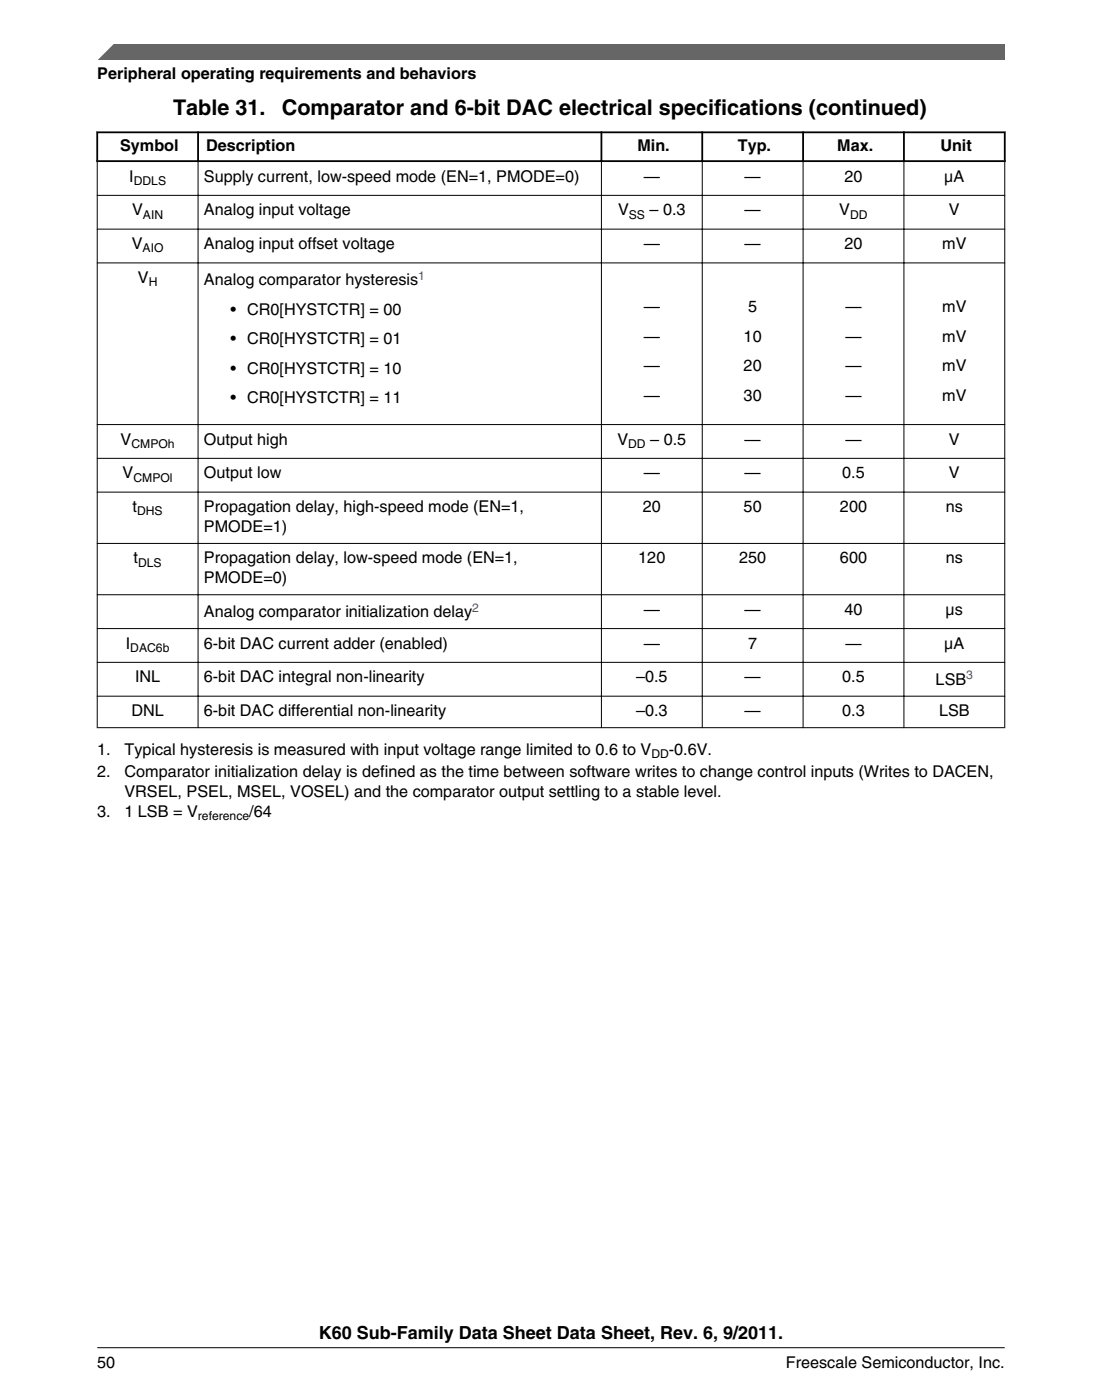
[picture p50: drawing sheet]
<svg xmlns="http://www.w3.org/2000/svg" width="216mm" height="274mm" viewBox="0 0 216 274" stroke-linecap="round" stroke-linejoin="round" font-family="sans-serif">
<defs><g id="words">
<g font-size="4.2">
<text x="33.9" y="22.6">Table 31.</text>
<text x="55.2" y="22.6">Comparator and 6-bit DAC electrical specifications (continued)</text>
</g>
<text font-size="3.5" x="62.5" y="262.3">K60 Sub-Family Data Sheet Data Sheet, Rev. 6, 9/2011.</text>
<g font-size="3.2">
<text x="19.1" y="15.5">Peripheral operating requirements and behaviors</text>
<text x="23.5" y="29.6">Symbol</text>
<text x="40.4" y="29.6">Description</text>
<text x="124.9" y="29.6">Min.</text>
<text x="144.5" y="29.6">Typ.</text>
<text x="164" y="29.6">Max.</text>
<text x="184.2" y="29.6">Unit</text>
<text x="25.3" y="35.6">I</text>
<text x="40" y="35.6">Supply current, low-speed mode (EN=1, PMODE=0)</text>
<text x="126.1" y="35.6">—</text>
<text x="145.9" y="35.6">—</text>
<text x="165.5" y="35.6">20</text>
<text x="185" y="35.6">μA</text>
<text x="25.9" y="42.2">V</text>
<text x="40" y="42.2">Analog input voltage</text>
<text x="121.1" y="42.2">V</text>
<text x="127.3" y="42.2">– 0.3</text>
<text x="145.9" y="42.2">—</text>
<text x="164.4" y="42.2">V</text>
<text x="185.9" y="42.2">V</text>
<text x="25.8" y="48.8">V</text>
<text x="40" y="48.8">Analog input offset voltage</text>
<text x="126.1" y="48.8">—</text>
<text x="145.9" y="48.8">—</text>
<text x="165.5" y="48.8">20</text>
<text x="184.6" y="48.8">mV</text>
<text x="27" y="55.4">V</text>
<text x="40" y="55.9">Analog comparator hysteresis</text>
<text x="45.2" y="61.7">• CR0[HYSTCTR] = 00</text>
<text x="126.1" y="61.2">—</text>
<text x="146.6" y="61.2">5</text>
<text x="165.6" y="61.2">—</text>
<text x="184.6" y="61.2">mV</text>
<text x="45.2" y="67.5">• CR0[HYSTCTR] = 01</text>
<text x="126.1" y="67">—</text>
<text x="145.7" y="67">10</text>
<text x="165.6" y="67">—</text>
<text x="184.6" y="67">mV</text>
<text x="45.2" y="73.2">• CR0[HYSTCTR] = 10</text>
<text x="126.1" y="72.8">—</text>
<text x="145.7" y="72.8">20</text>
<text x="165.6" y="72.8">—</text>
<text x="184.6" y="72.8">mV</text>
<text x="45.2" y="79">• CR0[HYSTCTR] = 11</text>
<text x="126.1" y="78.6">—</text>
<text x="145.7" y="78.6">30</text>
<text x="165.6" y="78.6">—</text>
<text x="184.6" y="78.6">mV</text>
<text x="23.6" y="87.1">V</text>
<text x="40" y="87.1">Output high</text>
<text x="121" y="87.1">V</text>
<text x="127.4" y="87.1">– 0.5</text>
<text x="145.9" y="87.1">—</text>
<text x="165.6" y="87.1">—</text>
<text x="185.9" y="87.1">V</text>
<text x="24" y="93.7">V</text>
<text x="40" y="93.7">Output low</text>
<text x="126.1" y="93.7">—</text>
<text x="145.9" y="93.7">—</text>
<text x="165" y="93.7">0.5</text>
<text x="185.9" y="93.7">V</text>
<text x="26" y="100.3">t</text>
<text x="40" y="100.3">Propagation delay, high-speed mode (EN=1,</text>
<text x="125.9" y="100.3">20</text>
<text x="145.7" y="100.3">50</text>
<text x="164.6" y="100.3">200</text>
<text x="185.3" y="100.3">ns</text>
<text x="40" y="104.2">PMODE=1)</text>
<text x="26.2" y="110.4">t</text>
<text x="40" y="110.4">Propagation delay, low-speed mode (EN=1,</text>
<text x="125.1" y="110.4">120</text>
<text x="144.8" y="110.4">250</text>
<text x="164.6" y="110.4">600</text>
<text x="185.3" y="110.4">ns</text>
<text x="40" y="114.3">PMODE=0)</text>
<text x="40" y="120.9">Analog comparator initialization delay</text>
<text x="126.1" y="120.4">—</text>
<text x="145.9" y="120.4">—</text>
<text x="165.5" y="120.4">40</text>
<text x="185.3" y="120.4">μs</text>
<text x="24.6" y="127.1">I</text>
<text x="40" y="127.1">6-bit DAC current adder (enabled)</text>
<text x="126.1" y="127.1">—</text>
<text x="146.6" y="127.1">7</text>
<text x="165.6" y="127.1">—</text>
<text x="185" y="127.1">μA</text>
<text x="26.5" y="133.7">INL</text>
<text x="40" y="133.7">6-bit DAC integral non-linearity</text>
<text x="124.6" y="133.7">–0.5</text>
<text x="145.9" y="133.7">—</text>
<text x="165" y="133.7">0.5</text>
<text x="183.3" y="134.1">LSB</text>
<text x="25.8" y="140.3">DNL</text>
<text x="40" y="140.3">6-bit DAC differential non-linearity</text>
<text x="124.6" y="140.3">–0.3</text>
<text x="145.9" y="140.3">—</text>
<text x="165" y="140.3">0.3</text>
<text x="184" y="140.3">LSB</text>
<text x="19" y="147.9">1.</text>
<text x="24.4" y="147.9">Typical hysteresis is measured with input voltage range limited to 0.6 to V</text>
<text x="131.1" y="147.9">-0.6V.</text>
<text x="19.1" y="152.2">2.</text>
<text x="24.4" y="152.2">Comparator initialization delay is defined as the time between software writes to change control inputs (Writes to DACEN,</text>
<text x="19.1" y="160">3.</text>
<text x="24.4" y="156.1">VRSEL, PSEL, MSEL, VOSEL) and the comparator output settling to a stable level.</text>
<text x="24.4" y="160">1 LSB = V</text>
<text x="48.8" y="160">/64</text>
<text x="19.1" y="268">50</text>
<text x="154" y="268">Freescale Semiconductor, Inc.</text>
</g>
<g font-size="2.4">
<text x="26.2" y="36.2">DDLS</text>
<text x="28" y="42.8">AIN</text>
<text x="123.2" y="42.8">SS</text>
<text x="166.6" y="42.8">DD</text>
<text x="27.9" y="49.4">AIO</text>
<text x="29.1" y="56.1">H</text>
<text x="25.8" y="87.7">CMPOh</text>
<text x="123.1" y="87.7">DD</text>
<text x="26.1" y="94.4">CMPOl</text>
<text x="26.9" y="101">DHS</text>
<text x="27.1" y="111">DLS</text>
<text x="25.5" y="127.7">DAC6b</text>
<text x="127.6" y="148.5">DD</text>
<text x="38.8" y="160.6">reference</text>
</g>
<g font-size="2.4" fill="#00f">
<text x="81.9" y="54.8">1</text>
<text x="92.5" y="119.8">2</text>
<text x="189.3" y="133.1">3</text>
</g>
</g></defs>
<path d="M18.9 25.9h178.1M18.9 31.6h178.1M19 25.8v5.9M38.8 25.8v5.9M117.8 25.8v5.9M137.6 25.8v5.9M157.3 25.8v5.9M177.1 25.8v5.9M196.8 25.8v5.9" fill="none" stroke="#000" stroke-width=".35"/>
<g fill="none" stroke="#000" stroke-width=".2">
<path d="M19 38.3h177.9M19 31.7v111M38.8 31.4v111.3M117.8 31.4v111.3M137.6 31.4v111.3M157.3 31.4v111.3M177.1 31.4v111.3M196.8 31.7v111M19 44.9h177.9M19 51.5h177.9M19 83.2h177.9M19 89.8h177.9"/>
<path d="M19 96.4h177.9M19 106.5h177.9M19 116.5h177.9M19 123.2h177.9M19 129.8h177.9M19 136.4h177.9M19 142.6h177.9"/>
</g>
<path d="M19 11.7l5.7-3.1 172.2 .1v3z" fill="#666"/>
<path d="M22.5 8.6l-3.1 3.1" fill="none" stroke="#666" stroke-width=".28"/>
<path d="M19 264.1h177.8" fill="none" stroke="#000" stroke-width=".2"/>
<use href="#words"/>
</svg>
